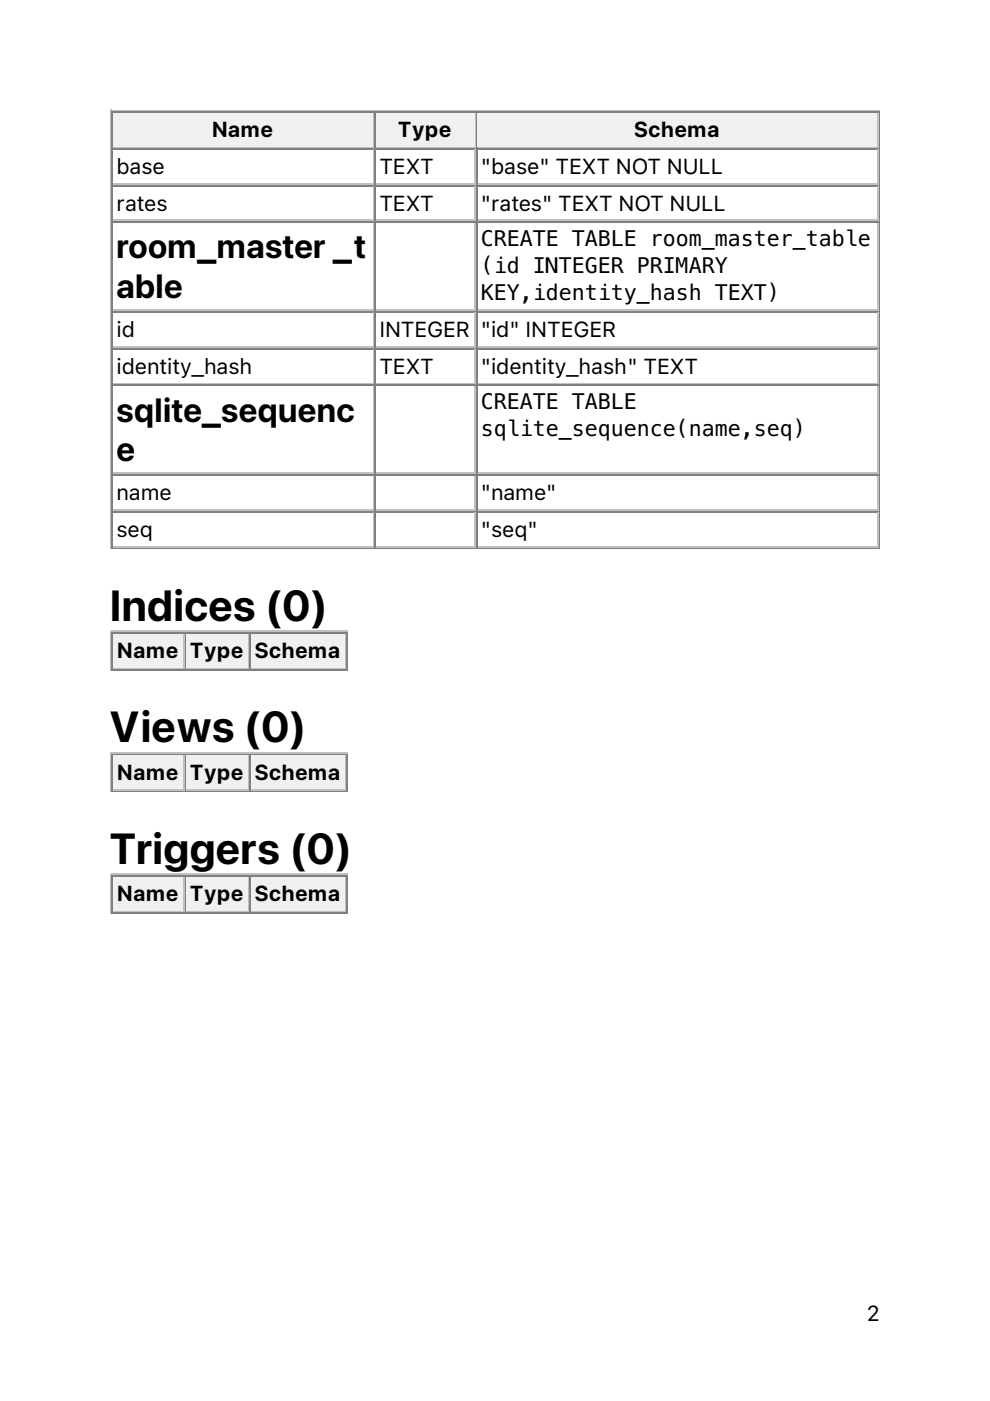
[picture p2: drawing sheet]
<svg xmlns="http://www.w3.org/2000/svg" width="210mm" height="297mm" viewBox="0 0 210 297" stroke-linecap="round" stroke-linejoin="round" font-family="sans-serif">
<defs><g id="words">
<g font-size="9.2">
<text x="23.3" y="131.6">Indices (0)</text>
<text x="23.3" y="157.4">Views (0)</text>
<text x="23.3" y="183.1">Triggers (0)</text>
</g>
<g font-size="7.1">
<text x="24.7" y="54.8">room_master _t</text>
<text x="24.7" y="63.3">able</text>
<text x="24.7" y="89.4">sqlite_sequenc</text>
<text x="24.7" y="97.8">e</text>
</g>
<g font-size="4.6">
<text x="45" y="29.1">Name</text>
<text x="84.4" y="29.1">Type</text>
<text x="134.5" y="29.1">Schema</text>
<text x="24.7" y="36.9">base</text>
<text x="80.4" y="36.9">TEXT</text>
<text x="102" y="36.9">&quot;base&quot; TEXT NOT NULL</text>
<text x="24.7" y="44.6">rates</text>
<text x="80.4" y="44.6">TEXT</text>
<text x="102" y="44.6">&quot;rates&quot; TEXT NOT NULL</text>
<text x="102" y="52.2">CREATE TABLE room_master_table</text>
<text x="102" y="57.9">(id INTEGER PRIMARY</text>
<text x="102" y="63.5">KEY,identity_hash TEXT)</text>
<text x="24.7" y="71.5">id</text>
<text x="80.4" y="71.5">INTEGER</text>
<text x="102" y="71.5">&quot;id&quot; INTEGER</text>
<text x="24.7" y="79.2">identity_hash</text>
<text x="80.4" y="79.2">TEXT</text>
<text x="102" y="79.2">&quot;identity_hash&quot; TEXT</text>
<text x="102" y="86.8">CREATE TABLE</text>
<text x="102" y="92.4">sqlite_sequence(name,seq)</text>
<text x="24.7" y="106">name</text>
<text x="102" y="106">&quot;name&quot;</text>
<text x="24.7" y="113.8">seq</text>
<text x="102" y="113.8">&quot;seq&quot;</text>
<text x="24.8" y="139.5">Name</text>
<text x="40.3" y="139.5">Type</text>
<text x="54" y="139.5">Schema</text>
<text x="24.8" y="165.3">Name</text>
<text x="40.3" y="165.3">Type</text>
<text x="54" y="165.3">Schema</text>
<text x="24.8" y="191.1">Name</text>
<text x="40.3" y="191.1">Type</text>
<text x="54" y="191.1">Schema</text>
<text x="183.8" y="280.1">2</text>
</g>
</g></defs>
<path d="M23.5 23.3v93.1M23.6 23.5h163M24 31.2h55.4M79.2 24v7" fill="none" stroke="#c0c0c0" stroke-width=".35"/>
<path d="M23.8 23.6v7.8M24 23.8h55.4M186.4 23.6v92.5M23.6 116.2h163" fill="none" stroke="#808080" stroke-width=".35"/>
<g fill="#f0f0f0">
<path d="M24 24h55v7h-55z"/>
<path d="M44.8 24.7h13.4v5.6h-13.4z"/>
</g>
<path d="M79.6 23.6v7.8M79.7 23.8h21.2" fill="none" stroke="#808080" stroke-width=".35"/>
<path d="M79.7 31.2h21.2M100.7 24v7" fill="none" stroke="#c0c0c0" stroke-width=".35"/>
<g fill="#f0f0f0">
<path d="M79.7 24h20.8v7h-20.8z"/>
<path d="M84.3 24.7h11.7v5.6h-11.7z"/>
</g>
<path d="M101.1 23.6v7.8M101.2 23.8h85.1" fill="none" stroke="#808080" stroke-width=".35"/>
<path d="M101.2 31.2h85.1M186.1 24v7" fill="none" stroke="#c0c0c0" stroke-width=".35"/>
<g fill="#f0f0f0">
<path d="M101.2 24h84.7v7h-84.7z"/>
<path d="M134.4 24.7h18.4v5.6h-18.4z"/>
</g>
<g fill="none" stroke="#808080" stroke-width=".35">
<path d="M23.8 31.4v84.7M24 31.6h55.4M24 39.3h55.4M79.6 31.4v84.7M79.7 31.6h21.2M79.7 39.3h21.2M101.1 31.4v84.7M101.2 31.6h85.1M101.2 39.3h85.1M24 47.1h55.4M79.7 47.1h21.2M101.2 47.1h85.1"/>
<path d="M24 66.1h55.4M24 73.9h55.4M79.7 66.1h21.2M79.7 73.9h21.2M101.2 66.1h85.1M101.2 73.9h85.1M24 81.7h55.4M79.7 81.7h21.2M101.2 81.7h85.1M24 100.7h55.4M24 108.5h55.4M79.7 100.7h21.2"/>
<path d="M79.7 108.5h21.2M101.2 100.7h85.1M101.2 108.5h85.1M23.8 134.1v7.7M24 134.2h15.2M73.6 134.1v7.7M23.6 142h50.1"/>
</g>
<g fill="none" stroke="#c0c0c0" stroke-width=".35">
<path d="M24 39h55.4M79.2 31.7v7.1M79.2 39.5v7.1M79.7 39h21.2M100.7 31.7v7.1M100.7 39.5v7.1M101.2 39h85.1M186.1 31.7v7.1M186.1 39.5v7.1M24 46.7h55.4M79.2 47.3v18.3M79.7 46.7h21.2"/>
<path d="M100.7 47.3v18.3M101.2 46.7h85.1M186.1 47.3v18.3M24 65.8h55.4M24 73.6h55.4M79.2 66.3v7.1M79.2 74.1v7M79.7 65.8h21.2M79.7 73.6h21.2M100.7 66.3v7.1M100.7 74.1v7M101.2 65.8h85.1"/>
<path d="M101.2 73.6h85.1M186.1 66.3v7.1M186.1 74.1v7M24 81.3h55.4M79.2 81.8v18.4M79.7 81.3h21.2M100.7 81.8v18.4M101.2 81.3h85.1M186.1 81.8v18.4M24 100.4h55.4M24 108.1h55.4M24 115.9h55.4"/>
<path d="M79.2 100.9v7M79.2 108.7v7M79.7 100.4h21.2M79.7 108.1h21.2M79.7 115.9h21.2M100.7 100.9v7M100.7 108.7v7M101.2 100.4h85.1M101.2 108.1h85.1M101.2 115.9h85.1M186.1 100.9v7M186.1 108.7v7"/>
<path d="M23.5 133.7v8.5M23.6 133.9h50.1M39 134.4v7.1M24 141.6h15.2"/>
</g>
<g fill="#f0f0f0">
<path d="M24 134.4h14.8v7.1h-14.8z"/>
<path d="M24.7 135.1h13.4v5.7h-13.4z"/>
</g>
<path d="M39.3 134.1v7.7M39.5 134.2h13.4" fill="none" stroke="#808080" stroke-width=".35"/>
<path d="M52.7 134.4v7.1M39.5 141.6h13.4" fill="none" stroke="#c0c0c0" stroke-width=".35"/>
<g fill="#f0f0f0">
<path d="M39.5 134.4h13.1v7.1h-13.1z"/>
<path d="M40.2 135.1h11.7v5.7h-11.7z"/>
</g>
<path d="M53.1 134.1v7.7M53.3 134.2h20.1" fill="none" stroke="#808080" stroke-width=".35"/>
<path d="M73.2 134.4v7.1M53.3 141.6h20.1" fill="none" stroke="#c0c0c0" stroke-width=".35"/>
<g fill="#f0f0f0">
<path d="M53.3 134.4h19.7v7.1h-19.7z"/>
<path d="M54 135.1h18.3v5.7h-18.3z"/>
</g>
<path d="M23.5 159.5v8.4M23.6 159.6h50.1M24 167.4h15.2M39 160.2v7" fill="none" stroke="#c0c0c0" stroke-width=".35"/>
<path d="M23.8 159.8v7.8M24 160h15.2M73.6 159.8v7.8M23.6 167.7h50.1" fill="none" stroke="#808080" stroke-width=".35"/>
<g fill="#f0f0f0">
<path d="M24 160.2h14.8v7h-14.8z"/>
<path d="M24.7 160.9h13.4v5.6h-13.4z"/>
</g>
<path d="M39.3 159.8v7.8M39.5 160h13.4" fill="none" stroke="#808080" stroke-width=".35"/>
<path d="M39.5 167.4h13.4M52.7 160.2v7" fill="none" stroke="#c0c0c0" stroke-width=".35"/>
<g fill="#f0f0f0">
<path d="M39.5 160.2h13.1v7h-13.1z"/>
<path d="M40.2 160.9h11.7v5.6h-11.7z"/>
</g>
<path d="M53.1 159.8v7.8M53.3 160h20.1" fill="none" stroke="#808080" stroke-width=".35"/>
<path d="M53.3 167.4h20.1M73.2 160.2v7" fill="none" stroke="#c0c0c0" stroke-width=".35"/>
<g fill="#f0f0f0">
<path d="M53.3 160.2h19.7v7h-19.7z"/>
<path d="M54 160.9h18.3v5.6h-18.3z"/>
</g>
<path d="M23.5 185.2v8.5M23.6 185.4h50.1M24 193.1h15.2M39 185.9v7.1" fill="none" stroke="#c0c0c0" stroke-width=".35"/>
<path d="M23.6 193.5h50.1M23.8 185.6v7.7M24 185.7h15.2M73.6 185.6v7.7" fill="none" stroke="#808080" stroke-width=".35"/>
<g fill="#f0f0f0">
<path d="M24 185.9h14.8v7.1h-14.8z"/>
<path d="M24.7 186.6h13.4v5.7h-13.4z"/>
</g>
<path d="M39.3 185.6v7.7M39.5 185.7h13.4" fill="none" stroke="#808080" stroke-width=".35"/>
<path d="M39.5 193.1h13.4M52.7 185.9v7.1" fill="none" stroke="#c0c0c0" stroke-width=".35"/>
<g fill="#f0f0f0">
<path d="M39.5 185.9h13.1v7.1h-13.1z"/>
<path d="M40.2 186.6h11.7v5.7h-11.7z"/>
</g>
<path d="M53.1 185.6v7.7M53.3 185.7h20.1" fill="none" stroke="#808080" stroke-width=".35"/>
<path d="M53.3 193.1h20.1M73.2 185.9v7.1" fill="none" stroke="#c0c0c0" stroke-width=".35"/>
<g fill="#f0f0f0">
<path d="M53.3 185.9h19.7v7.1h-19.7z"/>
<path d="M54 186.6h18.3v5.7h-18.3z"/>
</g>
<use href="#words"/>
</svg>
